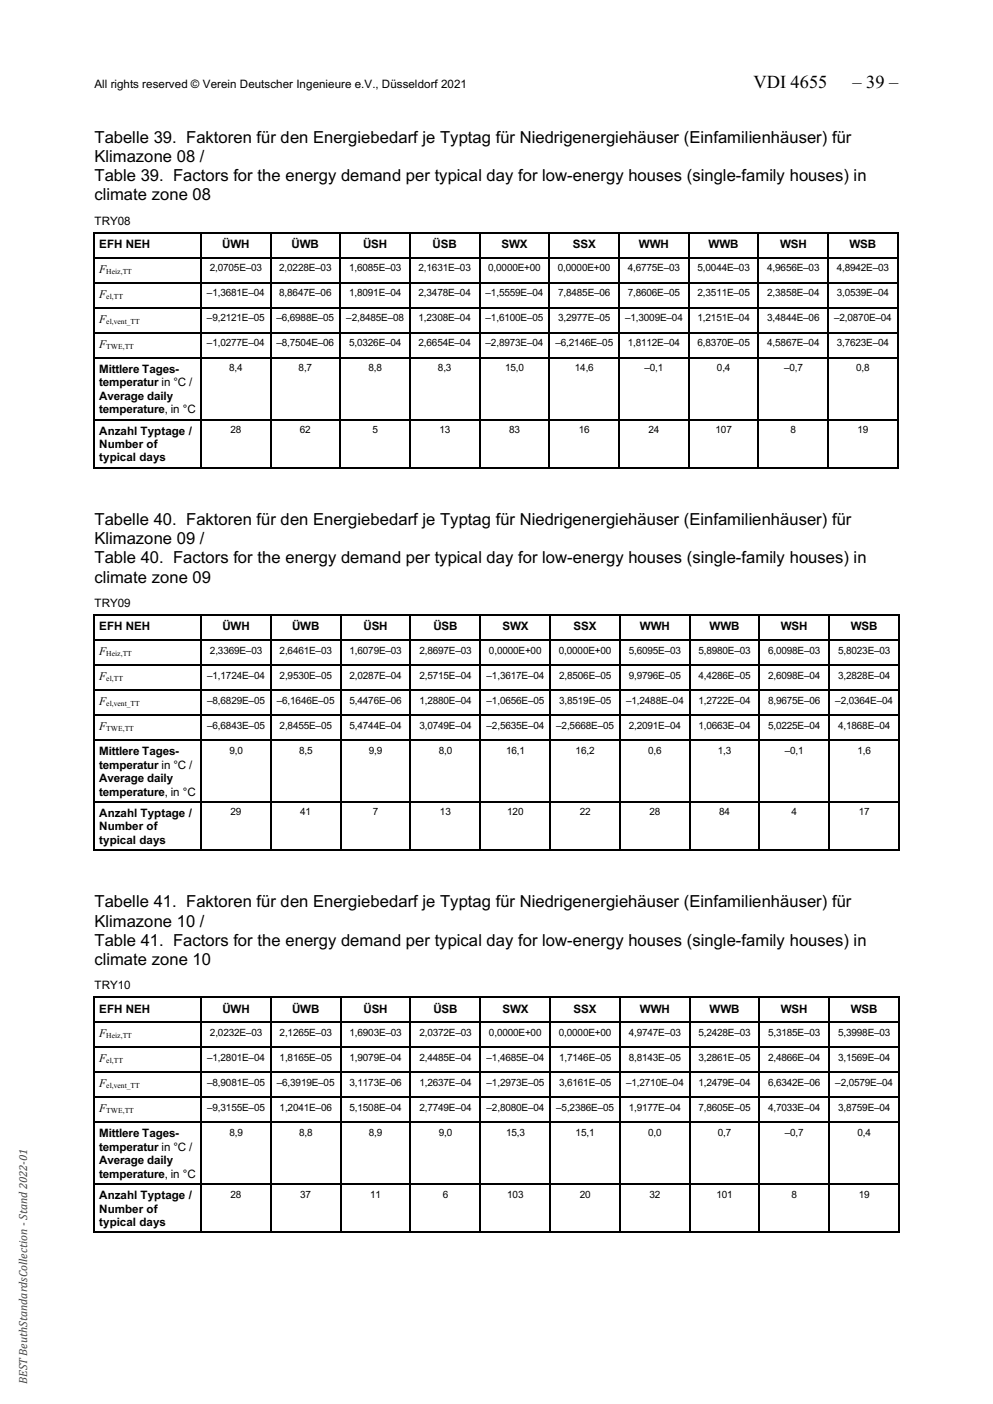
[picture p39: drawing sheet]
<svg xmlns="http://www.w3.org/2000/svg" width="210mm" height="297mm" viewBox="0 0 210 297" stroke-linecap="round" stroke-linejoin="round" font-family="sans-serif">
<defs><g id="words">
<g font-size="3.9">
<text x="159.4" y="18.6">VDI 4655</text>
<text x="180.3" y="18.6">– 39 –</text>
</g>
<g font-size="3.5">
<text x="20" y="30.2">Tabelle 39. Faktoren für den Energiebedarf je Typtag für Niedrigenergiehäuser (Einfamilienhäuser) für</text>
<text x="20" y="34.2">Klimazone 08 /</text>
<text x="20" y="38.3">Table 39. Factors for the energy demand per typical day for low-energy houses (single-family houses) in</text>
<text x="20" y="42.4">climate zone 08</text>
<text x="20" y="111.1">Tabelle 40. Faktoren für den Energiebedarf je Typtag für Niedrigenergiehäuser (Einfamilienhäuser) für</text>
<text x="20" y="119.2">Table 40. Factors for the energy demand per typical day for low-energy houses (single-family houses) in</text>
<text x="20" y="115.1">Klimazone 09 /</text>
<text x="20" y="123.3">climate zone 09</text>
<text x="20" y="192">Tabelle 41. Faktoren für den Energiebedarf je Typtag für Niedrigenergiehäuser (Einfamilienhäuser) für</text>
<text x="20" y="196">Klimazone 10 /</text>
<text x="20" y="200.1">Table 41. Factors for the energy demand per typical day for low-energy houses (single-family houses) in</text>
<text x="20" y="204.1">climate zone 10</text>
</g>
<g font-size="2.5">
<text x="20" y="18.6">All rights reserved © Verein Deutscher Ingenieure e.V., Düsseldorf 2021</text>
<text x="20" y="47.6">TRY08</text>
<text x="21" y="52.5">EFH NEH</text>
<text x="47" y="52.5">ÜWH</text>
<text x="61.7" y="52.5">ÜWB</text>
<text x="76.8" y="52.5">ÜSH</text>
<text x="91.5" y="52.5">ÜSB</text>
<text x="106" y="52.5">SWX</text>
<text x="121.2" y="52.5">SSX</text>
<text x="135.1" y="52.5">WWH</text>
<text x="149.9" y="52.5">WWB</text>
<text x="165" y="52.5">WSH</text>
<text x="179.7" y="52.5">WSB</text>
<text x="21" y="57.7">F</text>
<text x="21" y="63">F</text>
<text x="21" y="68.3">F</text>
<text x="21" y="73.6">F</text>
<text x="21" y="78.9">Mittlere Tages-</text>
<text x="21" y="81.7">temperatur in °C /</text>
<text x="21" y="84.6">Average daily</text>
<text x="21" y="87.4">temperature, in °C</text>
<text x="21" y="91.9">Anzahl Typtage /</text>
<text x="21" y="94.8">Number of</text>
<text x="21" y="97.6">typical days</text>
<text x="20" y="128.4">TRY09</text>
<text x="21" y="133.3">EFH NEH</text>
<text x="47" y="133.3">ÜWH</text>
<text x="61.8" y="133.3">ÜWB</text>
<text x="76.9" y="133.3">ÜSH</text>
<text x="91.7" y="133.3">ÜSB</text>
<text x="106.3" y="133.3">SWX</text>
<text x="121.3" y="133.3">SSX</text>
<text x="135.3" y="133.3">WWH</text>
<text x="150.1" y="133.3">WWB</text>
<text x="165.1" y="133.3">WSH</text>
<text x="179.9" y="133.3">WSB</text>
<text x="21" y="138.6">F</text>
<text x="21" y="143.9">F</text>
<text x="21" y="149.2">F</text>
<text x="21" y="154.5">F</text>
<text x="21" y="159.8">Mittlere Tages-</text>
<text x="21" y="162.6">temperatur in °C /</text>
<text x="21" y="165.5">Average daily</text>
<text x="21" y="168.3">temperature, in °C</text>
<text x="21" y="172.8">Anzahl Typtage /</text>
<text x="21" y="175.6">Number of</text>
<text x="21" y="178.5">typical days</text>
<text x="20" y="209.3">TRY10</text>
<text x="21" y="214.2">EFH NEH</text>
<text x="47" y="214.2">ÜWH</text>
<text x="61.8" y="214.2">ÜWB</text>
<text x="76.9" y="214.2">ÜSH</text>
<text x="91.7" y="214.2">ÜSB</text>
<text x="106.3" y="214.2">SWX</text>
<text x="121.3" y="214.2">SSX</text>
<text x="135.3" y="214.2">WWH</text>
<text x="150.1" y="214.2">WWB</text>
<text x="165.1" y="214.2">WSH</text>
<text x="179.9" y="214.2">WSB</text>
<text x="21" y="219.5">F</text>
<text x="21" y="224.8">F</text>
<text x="21" y="230.1">F</text>
<text x="21" y="235.4">F</text>
<text x="21" y="240.7">Mittlere Tages-</text>
<text x="21" y="243.5">temperatur in °C /</text>
<text x="21" y="246.3">Average daily</text>
<text x="21" y="249.2">temperature, in °C</text>
<text x="21" y="253.7">Anzahl Typtage /</text>
<text x="21" y="256.5">Number of</text>
<text x="21" y="259.4">typical days</text>
</g>
<text font-size="2.5" fill="#424242" x="5.8" y="292.8" transform="rotate(-90 5.8 292.8)">BEST BeuthStandardsCollection - Stand 2022-01</text>
<g font-size="2.1">
<text x="44.4" y="57.4">2,0705E–03</text>
<text x="59.1" y="57.4">2,0228E–03</text>
<text x="73.8" y="57.4">1,6085E–03</text>
<text x="88.5" y="57.4">2,1631E–03</text>
<text x="103.3" y="57.4">0,0000E+00</text>
<text x="118" y="57.4">0,0000E+00</text>
<text x="132.8" y="57.4">4,6775E–03</text>
<text x="147.5" y="57.4">5,0044E–03</text>
<text x="162.3" y="57.4">4,9656E–03</text>
<text x="177" y="57.4">4,8942E–03</text>
<text x="43.8" y="62.7">–1,3681E–04</text>
<text x="59.1" y="62.7">8,8647E–06</text>
<text x="73.8" y="62.7">1,8091E–04</text>
<text x="88.5" y="62.7">2,3478E–04</text>
<text x="102.7" y="62.7">–1,5559E–04</text>
<text x="118" y="62.7">7,8485E–06</text>
<text x="132.8" y="62.7">7,8606E–05</text>
<text x="147.5" y="62.7">2,3511E–05</text>
<text x="162.3" y="62.7">2,3858E–04</text>
<text x="177" y="62.7">3,0539E–04</text>
<text x="43.8" y="68">–9,2121E–05</text>
<text x="58.5" y="68">–6,6988E–05</text>
<text x="73.2" y="68">–2,8485E–08</text>
<text x="88.5" y="68">1,2308E–04</text>
<text x="102.7" y="68">–1,6100E–05</text>
<text x="118" y="68">3,2977E–05</text>
<text x="132.2" y="68">–1,3009E–04</text>
<text x="147.5" y="68">1,2151E–04</text>
<text x="162.3" y="68">3,4844E–06</text>
<text x="176.4" y="68">–2,0870E–04</text>
<text x="43.8" y="73.3">–1,0277E–04</text>
<text x="58.5" y="73.3">–8,7504E–06</text>
<text x="73.8" y="73.3">5,0326E–04</text>
<text x="88.5" y="73.3">2,6654E–04</text>
<text x="102.7" y="73.3">–2,8973E–04</text>
<text x="117.5" y="73.3">–6,2146E–05</text>
<text x="132.8" y="73.3">1,8112E–04</text>
<text x="147.5" y="73.3">6,8370E–05</text>
<text x="162.3" y="73.3">4,5867E–04</text>
<text x="177" y="73.3">3,7623E–04</text>
<text x="48.5" y="78.6">8,4</text>
<text x="63.2" y="78.6">8,7</text>
<text x="77.9" y="78.6">8,8</text>
<text x="92.6" y="78.6">8,3</text>
<text x="106.8" y="78.6">15,0</text>
<text x="121.6" y="78.6">14,6</text>
<text x="136.3" y="78.6">–0,1</text>
<text x="151.6" y="78.6">0,4</text>
<text x="165.8" y="78.6">–0,7</text>
<text x="181.1" y="78.6">0,8</text>
<text x="48.7" y="91.6">28</text>
<text x="63.4" y="91.6">62</text>
<text x="78.8" y="91.6">5</text>
<text x="92.9" y="91.6">13</text>
<text x="107.7" y="91.6">83</text>
<text x="122.4" y="91.6">16</text>
<text x="137.2" y="91.6">24</text>
<text x="151.3" y="91.6">107</text>
<text x="167.2" y="91.6">8</text>
<text x="181.4" y="91.6">19</text>
<text x="43.8" y="143.6">–1,1724E–04</text>
<text x="44.4" y="138.3">2,3369E–03</text>
<text x="59.1" y="138.3">2,6461E–03</text>
<text x="59.1" y="143.6">2,9530E–05</text>
<text x="73.9" y="138.3">1,6079E–03</text>
<text x="73.9" y="143.6">2,0287E–04</text>
<text x="88.7" y="138.3">2,8697E–03</text>
<text x="88.7" y="143.6">2,5715E–04</text>
<text x="102.9" y="143.6">–1,3617E–04</text>
<text x="103.4" y="138.3">0,0000E+00</text>
<text x="118.2" y="138.3">0,0000E+00</text>
<text x="118.2" y="143.6">2,8506E–05</text>
<text x="133" y="138.3">5,6095E–03</text>
<text x="133" y="143.6">9,9796E–05</text>
<text x="147.7" y="143.6">4,4286E–05</text>
<text x="147.7" y="138.3">5,8980E–03</text>
<text x="162.4" y="138.3">6,0098E–03</text>
<text x="162.4" y="143.6">2,6098E–04</text>
<text x="177.2" y="138.3">5,8023E–03</text>
<text x="177.2" y="143.6">3,2828E–04</text>
<text x="43.8" y="148.9">–8,6829E–05</text>
<text x="58.5" y="148.9">–6,1646E–05</text>
<text x="73.9" y="148.9">5,4476E–06</text>
<text x="88.7" y="148.9">1,2880E–04</text>
<text x="102.9" y="148.9">–1,0656E–05</text>
<text x="118.2" y="148.9">3,8519E–05</text>
<text x="132.4" y="148.9">–1,2488E–04</text>
<text x="147.7" y="148.9">1,2722E–04</text>
<text x="162.4" y="148.9">8,9675E–06</text>
<text x="176.7" y="148.9">–2,0364E–04</text>
<text x="43.8" y="154.2">–6,6843E–05</text>
<text x="59.1" y="154.2">2,8455E–05</text>
<text x="73.9" y="154.2">5,4744E–04</text>
<text x="88.7" y="154.2">3,0749E–04</text>
<text x="102.9" y="154.2">–2,5635E–04</text>
<text x="117.6" y="154.2">–2,5668E–05</text>
<text x="133" y="154.2">2,2091E–04</text>
<text x="147.7" y="154.2">1,0663E–04</text>
<text x="162.4" y="154.2">5,0225E–04</text>
<text x="177.2" y="154.2">4,1868E–04</text>
<text x="48.5" y="159.5">9,0</text>
<text x="63.2" y="159.5">8,5</text>
<text x="78" y="159.5">9,9</text>
<text x="92.8" y="159.5">8,0</text>
<text x="107" y="159.5">16,1</text>
<text x="121.8" y="159.5">16,2</text>
<text x="137.1" y="159.5">0,6</text>
<text x="151.8" y="159.5">1,3</text>
<text x="166" y="159.5">–0,1</text>
<text x="181.4" y="159.5">1,6</text>
<text x="48.8" y="172.5">29</text>
<text x="63.5" y="172.5">41</text>
<text x="78.9" y="172.5">7</text>
<text x="93" y="172.5">13</text>
<text x="107.3" y="172.5">120</text>
<text x="122.6" y="172.5">22</text>
<text x="137.4" y="172.5">28</text>
<text x="152.1" y="172.5">84</text>
<text x="167.4" y="172.5">4</text>
<text x="181.6" y="172.5">17</text>
<text x="44.4" y="219.2">2,0232E–03</text>
<text x="59.1" y="219.2">2,1265E–03</text>
<text x="73.9" y="219.2">1,6903E–03</text>
<text x="88.7" y="219.2">2,0372E–03</text>
<text x="103.4" y="219.2">0,0000E+00</text>
<text x="118.2" y="219.2">0,0000E+00</text>
<text x="133" y="219.2">4,9747E–03</text>
<text x="147.7" y="219.2">5,2428E–03</text>
<text x="162.4" y="219.2">5,3185E–03</text>
<text x="177.2" y="219.2">5,3998E–03</text>
<text x="43.8" y="224.5">–1,2801E–04</text>
<text x="59.1" y="224.5">1,8165E–05</text>
<text x="73.9" y="224.5">1,9079E–04</text>
<text x="88.7" y="224.5">2,4485E–04</text>
<text x="102.9" y="224.5">–1,4685E–04</text>
<text x="118.2" y="224.5">1,7146E–05</text>
<text x="133" y="224.5">8,8143E–05</text>
<text x="147.7" y="224.5">3,2861E–05</text>
<text x="162.4" y="224.5">2,4866E–04</text>
<text x="177.2" y="224.5">3,1569E–04</text>
<text x="43.8" y="229.8">–8,9081E–05</text>
<text x="58.5" y="229.8">–6,3919E–05</text>
<text x="73.9" y="229.8">3,1173E–06</text>
<text x="88.7" y="229.8">1,2637E–04</text>
<text x="102.9" y="229.8">–1,2973E–05</text>
<text x="118.2" y="229.8">3,6161E–05</text>
<text x="132.4" y="229.8">–1,2710E–04</text>
<text x="147.7" y="229.8">1,2479E–04</text>
<text x="162.4" y="229.8">6,6342E–06</text>
<text x="176.7" y="229.8">–2,0579E–04</text>
<text x="43.8" y="235.1">–9,3155E–05</text>
<text x="59.1" y="235.1">1,2041E–06</text>
<text x="73.9" y="235.1">5,1508E–04</text>
<text x="88.7" y="235.1">2,7749E–04</text>
<text x="102.9" y="235.1">–2,8080E–04</text>
<text x="117.6" y="235.1">–5,2386E–05</text>
<text x="133" y="235.1">1,9177E–04</text>
<text x="147.7" y="235.1">7,8605E–05</text>
<text x="162.4" y="235.1">4,7033E–04</text>
<text x="177.2" y="235.1">3,8759E–04</text>
<text x="48.5" y="240.4">8,9</text>
<text x="63.2" y="240.4">8,8</text>
<text x="78" y="240.4">8,9</text>
<text x="92.8" y="240.4">9,0</text>
<text x="107" y="240.4">15,3</text>
<text x="121.8" y="240.4">15,1</text>
<text x="137.1" y="240.4">0,0</text>
<text x="151.8" y="240.4">0,7</text>
<text x="166" y="240.4">–0,7</text>
<text x="181.4" y="240.4">0,4</text>
<text x="48.8" y="253.4">28</text>
<text x="63.5" y="253.4">37</text>
<text x="78.3" y="253.4">11</text>
<text x="93.6" y="253.4">6</text>
<text x="107.3" y="253.4">103</text>
<text x="122.6" y="253.4">20</text>
<text x="137.4" y="253.4">32</text>
<text x="151.5" y="253.4">101</text>
<text x="167.4" y="253.4">8</text>
<text x="181.6" y="253.4">19</text>
</g>
<g font-size="1.6">
<text x="22.5" y="57.9">Heiz,TT</text>
<text x="22.5" y="63.2">el,TT</text>
<text x="22.5" y="68.5">el,vent_TT</text>
<text x="22.5" y="73.7">TWE,TT</text>
<text x="22.5" y="138.8">Heiz,TT</text>
<text x="22.5" y="144.1">el,TT</text>
<text x="22.5" y="149.4">el,vent_TT</text>
<text x="22.5" y="154.6">TWE,TT</text>
<text x="22.5" y="219.7">Heiz,TT</text>
<text x="22.5" y="225">el,TT</text>
<text x="22.5" y="230.3">el,vent_TT</text>
<text x="22.5" y="235.5">TWE,TT</text>
</g>
</g></defs>
<g fill="#000">
<path d="M19.7 49.1h.3v.3h-.3zM19.7 54.4h.3v.3h-.3zM19.7 59.7h.3v.3h-.3zM42.4 49.1h.2v.3h-.2zM42.4 54.4h.2v.3h-.2zM42.4 59.7h.2v.3h-.2zM57.1 49.1h.3v.3h-.3zM57.1 54.4h.3v.3h-.3zM57.1 59.7h.3v.3h-.3zM71.8 49.1h.3v.3h-.3zM71.8 54.4h.3v.3h-.3zM71.8 59.7h.3v.3h-.3z"/>
<path d="M86.6 49.1h.2v.3h-.2zM86.6 54.4h.2v.3h-.2zM86.6 59.7h.2v.3h-.2zM101.3 49.1h.3v.3h-.3zM101.3 54.4h.3v.3h-.3zM101.3 59.7h.3v.3h-.3zM116.1 49.1h.2v.3h-.2zM116.1 54.4h.2v.3h-.2zM116.1 59.7h.2v.3h-.2zM130.8 49.1h.2v.3h-.2zM130.8 54.4h.2v.3h-.2zM130.8 59.7h.2v.3h-.2z"/>
<path d="M145.5 49.1h.3v.3h-.3zM145.5 54.4h.3v.3h-.3zM145.5 59.7h.3v.3h-.3zM160.3 49.1h.2v.3h-.2zM160.3 54.4h.2v.3h-.2zM160.3 59.7h.2v.3h-.2zM175 49.1h.3v.3h-.3zM175 54.4h.3v.3h-.3zM175 59.7h.3v.3h-.3zM189.7 49.1h.3v.3h-.3zM189.7 54.4h.3v.3h-.3zM189.7 59.7h.3v.3h-.3z"/>
<path d="M19.7 65h.3v.3h-.3zM19.7 70.3h.3v.3h-.3zM19.7 75.6h.3v.3h-.3zM42.4 65h.2v.3h-.2zM42.4 70.3h.2v.3h-.2zM42.4 75.6h.2v.3h-.2zM57.1 65h.3v.3h-.3zM57.1 70.3h.3v.3h-.3zM57.1 75.6h.3v.3h-.3zM71.8 65h.3v.3h-.3zM71.8 70.3h.3v.3h-.3zM71.8 75.6h.3v.3h-.3z"/>
<path d="M86.6 65h.2v.3h-.2zM86.6 70.3h.2v.3h-.2zM86.6 75.6h.2v.3h-.2zM101.3 65h.3v.3h-.3zM101.3 70.3h.3v.3h-.3zM101.3 75.6h.3v.3h-.3zM116.1 65h.2v.3h-.2zM116.1 70.3h.2v.3h-.2zM116.1 75.6h.2v.3h-.2zM130.8 65h.2v.3h-.2zM130.8 70.3h.2v.3h-.2zM130.8 75.6h.2v.3h-.2z"/>
<path d="M145.5 65h.3v.3h-.3zM145.5 70.3h.3v.3h-.3zM145.5 75.6h.3v.3h-.3zM160.3 65h.2v.3h-.2zM160.3 70.3h.2v.3h-.2zM160.3 75.6h.2v.3h-.2zM175 65h.3v.3h-.3zM175 70.3h.3v.3h-.3zM175 75.6h.3v.3h-.3zM189.7 65h.3v.3h-.3zM189.7 70.3h.3v.3h-.3zM189.7 75.6h.3v.3h-.3z"/>
<path d="M19.7 88.6h.3v.3h-.3zM19.7 98.8h.3v.3h-.3zM42.4 88.6h.2v.3h-.2zM42.4 98.8h.2v.3h-.2zM57.1 88.6h.3v.3h-.3zM57.1 98.8h.3v.3h-.3zM71.8 88.6h.3v.3h-.3zM71.8 98.8h.3v.3h-.3zM86.6 88.6h.2v.3h-.2zM86.6 98.8h.2v.3h-.2zM101.3 88.6h.3v.3h-.3zM101.3 98.8h.3v.3h-.3z"/>
<path d="M116.1 88.6h.2v.3h-.2zM116.1 98.8h.2v.3h-.2zM130.8 88.6h.2v.3h-.2zM130.8 98.8h.2v.3h-.2zM145.5 88.6h.3v.3h-.3zM145.5 98.8h.3v.3h-.3zM160.3 88.6h.2v.3h-.2zM160.3 98.8h.2v.3h-.2zM175 88.6h.3v.3h-.3zM175 98.8h.3v.3h-.3zM189.7 88.6h.3v.3h-.3zM189.7 98.8h.3v.3h-.3z"/>
<path d="M19.7 130h.3v.3h-.3zM19.7 135.3h.3v.3h-.3zM42.4 130h.2v.3h-.2zM42.4 135.3h.2v.3h-.2zM57.1 130h.3v.3h-.3zM57.1 135.3h.3v.3h-.3zM71.9 130h.3v.3h-.3zM71.9 135.3h.3v.3h-.3zM86.7 130h.2v.3h-.2zM86.7 135.3h.2v.3h-.2zM101.4 130h.3v.3h-.3zM101.4 135.3h.3v.3h-.3z"/>
<path d="M116.2 130h.3v.3h-.3zM116.2 135.3h.3v.3h-.3zM131 130h.2v.3h-.2zM131 135.3h.2v.3h-.2zM145.8 130h.2v.3h-.2zM145.8 135.3h.2v.3h-.2zM160.5 130h.2v.3h-.2zM160.5 135.3h.2v.3h-.2zM175.2 130h.3v.3h-.3zM175.2 135.3h.3v.3h-.3zM190 130h.3v.3h-.3zM190 135.3h.3v.3h-.3z"/>
<path d="M19.7 140.6h.3v.3h-.3zM19.7 145.9h.3v.3h-.3zM19.7 151.2h.3v.3h-.3zM19.7 156.5h.3v.3h-.3zM42.4 140.6h.2v.3h-.2zM42.4 145.9h.2v.3h-.2zM42.4 151.2h.2v.3h-.2zM42.4 156.5h.2v.3h-.2zM57.1 140.6h.3v.3h-.3zM57.1 145.9h.3v.3h-.3zM57.1 151.2h.3v.3h-.3zM57.1 156.5h.3v.3h-.3z"/>
<path d="M71.9 140.6h.3v.3h-.3zM71.9 145.9h.3v.3h-.3zM71.9 151.2h.3v.3h-.3zM71.9 156.5h.3v.3h-.3zM86.7 140.6h.2v.3h-.2zM86.7 145.9h.2v.3h-.2zM86.7 151.2h.2v.3h-.2zM86.7 156.5h.2v.3h-.2zM101.4 140.6h.3v.3h-.3zM101.4 145.9h.3v.3h-.3zM101.4 151.2h.3v.3h-.3zM101.4 156.5h.3v.3h-.3z"/>
<path d="M116.2 140.6h.3v.3h-.3zM116.2 145.9h.3v.3h-.3zM116.2 151.2h.3v.3h-.3zM116.2 156.5h.3v.3h-.3zM131 140.6h.2v.3h-.2zM131 145.9h.2v.3h-.2zM131 151.2h.2v.3h-.2zM131 156.5h.2v.3h-.2zM145.8 140.6h.2v.3h-.2zM145.8 145.9h.2v.3h-.2zM145.8 151.2h.2v.3h-.2zM145.8 156.5h.2v.3h-.2z"/>
<path d="M160.5 140.6h.2v.3h-.2zM160.5 145.9h.2v.3h-.2zM160.5 151.2h.2v.3h-.2zM160.5 156.5h.2v.3h-.2zM175.2 140.6h.3v.3h-.3zM175.2 145.9h.3v.3h-.3zM175.2 151.2h.3v.3h-.3zM175.2 156.5h.3v.3h-.3zM190 140.6h.3v.3h-.3zM190 145.9h.3v.3h-.3zM190 151.2h.3v.3h-.3zM190 156.5h.3v.3h-.3z"/>
<path d="M19.7 169.5h.3v.3h-.3zM42.4 169.5h.2v.3h-.2zM57.1 169.5h.3v.3h-.3zM71.9 169.5h.3v.3h-.3zM86.7 169.5h.2v.3h-.2zM101.4 169.5h.3v.3h-.3zM116.2 169.5h.3v.3h-.3zM131 169.5h.2v.3h-.2zM145.8 169.5h.2v.3h-.2zM160.5 169.5h.2v.3h-.2zM175.2 169.5h.3v.3h-.3zM190 169.5h.3v.3h-.3z"/>
<path d="M19.7 179.7h.3v.3h-.3zM42.4 179.7h.2v.3h-.2zM57.1 179.7h.3v.3h-.3zM71.9 179.7h.3v.3h-.3zM86.7 179.7h.2v.3h-.2zM101.4 179.7h.3v.3h-.3zM116.2 179.7h.3v.3h-.3zM131 179.7h.2v.3h-.2zM145.8 179.7h.2v.3h-.2zM160.5 179.7h.2v.3h-.2zM175.2 179.7h.3v.3h-.3zM190 179.7h.3v.3h-.3z"/>
<path d="M19.7 210.9h.3v.3h-.3zM19.7 216.2h.3v.3h-.3zM42.4 210.9h.2v.3h-.2zM42.4 216.2h.2v.3h-.2zM57.1 210.9h.3v.3h-.3zM57.1 216.2h.3v.3h-.3zM71.9 210.9h.3v.3h-.3zM71.9 216.2h.3v.3h-.3zM86.7 210.9h.2v.3h-.2zM86.7 216.2h.2v.3h-.2zM101.4 210.9h.3v.3h-.3zM101.4 216.2h.3v.3h-.3z"/>
<path d="M116.2 210.9h.3v.3h-.3zM116.2 216.2h.3v.3h-.3zM131 210.9h.2v.3h-.2zM131 216.2h.2v.3h-.2zM145.8 210.9h.2v.3h-.2zM145.8 216.2h.2v.3h-.2zM160.5 210.9h.2v.3h-.2zM160.5 216.2h.2v.3h-.2zM175.2 210.9h.3v.3h-.3zM175.2 216.2h.3v.3h-.3zM190 210.9h.3v.3h-.3zM190 216.2h.3v.3h-.3z"/>
<path d="M19.7 221.5h.3v.2h-.3zM19.7 226.8h.3v.2h-.3zM19.7 232.1h.3v.2h-.3zM19.7 237.4h.3v.2h-.3zM42.4 221.5h.2v.2h-.2zM42.4 226.8h.2v.2h-.2zM42.4 232.1h.2v.2h-.2zM42.4 237.4h.2v.2h-.2zM57.1 221.5h.3v.2h-.3zM57.1 226.8h.3v.2h-.3zM57.1 232.1h.3v.2h-.3zM57.1 237.4h.3v.2h-.3z"/>
<path d="M71.9 221.5h.3v.2h-.3zM71.9 226.8h.3v.2h-.3zM71.9 232.1h.3v.2h-.3zM71.9 237.4h.3v.2h-.3zM86.7 221.5h.2v.2h-.2zM86.7 226.8h.2v.2h-.2zM86.7 232.1h.2v.2h-.2zM86.7 237.4h.2v.2h-.2zM101.4 221.5h.3v.2h-.3zM101.4 226.8h.3v.2h-.3zM101.4 232.1h.3v.2h-.3zM101.4 237.4h.3v.2h-.3z"/>
<path d="M116.2 221.5h.3v.2h-.3zM116.2 226.8h.3v.2h-.3zM116.2 232.1h.3v.2h-.3zM116.2 237.4h.3v.2h-.3zM131 221.5h.2v.2h-.2zM131 226.8h.2v.2h-.2zM131 232.1h.2v.2h-.2zM131 237.4h.2v.2h-.2zM145.8 221.5h.2v.2h-.2zM145.8 226.8h.2v.2h-.2zM145.8 232.1h.2v.2h-.2zM145.8 237.4h.2v.2h-.2z"/>
<path d="M160.5 221.5h.2v.2h-.2zM160.5 226.8h.2v.2h-.2zM160.5 232.1h.2v.2h-.2zM160.5 237.4h.2v.2h-.2zM175.2 221.5h.3v.2h-.3zM175.2 226.8h.3v.2h-.3zM175.2 232.1h.3v.2h-.3zM175.2 237.4h.3v.2h-.3zM190 221.5h.3v.2h-.3zM190 226.8h.3v.2h-.3zM190 232.1h.3v.2h-.3zM190 237.4h.3v.2h-.3z"/>
<path d="M19.7 250.4h.3v.3h-.3zM42.4 250.4h.2v.3h-.2zM57.1 250.4h.3v.3h-.3zM71.9 250.4h.3v.3h-.3zM86.7 250.4h.2v.3h-.2zM101.4 250.4h.3v.3h-.3zM116.2 250.4h.3v.3h-.3zM131 250.4h.2v.3h-.2zM145.8 250.4h.2v.3h-.2zM160.5 250.4h.2v.3h-.2zM175.2 250.4h.3v.3h-.3zM190 250.4h.3v.3h-.3z"/>
<path d="M19.7 260.6h.3v.3h-.3zM42.4 260.6h.2v.3h-.2zM57.1 260.6h.3v.3h-.3zM71.9 260.6h.3v.3h-.3zM86.7 260.6h.2v.3h-.2zM101.4 260.6h.3v.3h-.3zM116.2 260.6h.3v.3h-.3zM131 260.6h.2v.3h-.2zM145.8 260.6h.2v.3h-.2zM160.5 260.6h.2v.3h-.2zM175.2 260.6h.3v.3h-.3zM190 260.6h.3v.3h-.3z"/>
</g>
<g fill="none" stroke="#000" stroke-width=".25">
<path d="M19.9 49.4v5M19.9 54.7v5M19.9 60v5M20 49.3h22.4M20 54.6h22.4M20 59.9h22.4M42.5 49.4v5M42.5 54.7v5M42.5 60v5M42.6 49.3h14.5M42.6 54.6h14.5M42.6 59.9h14.5"/>
<path d="M57.2 49.4v5M57.2 54.7v5M57.2 60v5M57.4 49.3h14.4M57.4 54.6h14.4M57.4 59.9h14.4M71.9 49.4v5M71.9 54.7v5M71.9 60v5M72.1 49.3h14.5M72.1 54.6h14.5M72.1 59.9h14.5"/>
<path d="M86.7 49.4v5M86.7 54.7v5M86.7 60v5M86.8 49.3h14.5M86.8 54.6h14.5M86.8 59.9h14.5M101.4 49.4v5M101.4 54.7v5M101.4 60v5M101.6 49.3h14.5M101.6 54.6h14.5M101.6 59.9h14.5"/>
<path d="M116.2 49.4v5M116.2 54.7v5M116.2 60v5M116.3 49.3h14.5M116.3 54.6h14.5M116.3 59.9h14.5M130.9 49.4v5M130.9 54.7v5M130.9 60v5M131 49.3h14.5M131 54.6h14.5M131 59.9h14.5"/>
<path d="M145.6 49.4v5M145.6 54.7v5M145.6 60v5M145.8 49.3h14.5M145.8 54.6h14.5M145.8 59.9h14.5M160.4 49.4v5M160.4 54.7v5M160.4 60v5M160.5 49.3h14.5M160.5 54.6h14.5M160.5 59.9h14.5"/>
<path d="M175.1 49.4v5M175.1 54.7v5M175.1 60v5M175.3 49.3h14.4M175.3 54.6h14.4M175.3 59.9h14.4M189.9 49.4v5M189.9 54.7v5M189.9 60v5M19.9 65.3v5M19.9 70.6v5M19.9 75.9v12.7"/>
<path d="M20 65.2h22.4M20 70.4h22.4M20 75.7h22.4M42.5 65.3v5M42.5 70.6v5M42.5 75.9v12.7M42.6 65.2h14.5M42.6 70.4h14.5M42.6 75.7h14.5M57.2 65.3v5M57.2 70.6v5M57.2 75.9v12.7"/>
<path d="M57.4 65.2h14.4M57.4 70.4h14.4M57.4 75.7h14.4M71.9 65.3v5M71.9 70.6v5M71.9 75.9v12.7M72.1 65.2h14.5M72.1 70.4h14.5M72.1 75.7h14.5M86.7 65.3v5M86.7 70.6v5M86.7 75.9v12.7"/>
<path d="M86.8 65.2h14.5M86.8 70.4h14.5M86.8 75.7h14.5M101.4 65.3v5M101.4 70.6v5M101.4 75.9v12.7M101.6 65.2h14.5M101.6 70.4h14.5M101.6 75.7h14.5M116.2 65.3v5M116.2 70.6v5M116.2 75.9v12.7"/>
<path d="M116.3 65.2h14.5M116.3 70.4h14.5M116.3 75.7h14.5M130.9 65.3v5M130.9 70.6v5M130.9 75.9v12.7M131 65.2h14.5M131 70.4h14.5M131 75.7h14.5M145.6 65.3v5M145.6 70.6v5M145.6 75.9v12.7"/>
<path d="M145.8 65.2h14.5M145.8 70.4h14.5M145.8 75.7h14.5M160.4 65.3v5M160.4 70.6v5M160.4 75.9v12.7M160.5 65.2h14.5M160.5 70.4h14.5M160.5 75.7h14.5M175.1 65.3v5M175.1 70.6v5M175.1 75.9v12.7"/>
<path d="M175.3 65.2h14.4M175.3 70.4h14.4M175.3 75.7h14.4M189.9 65.3v5M189.9 70.6v5M189.9 75.9v12.7M19.9 88.9v9.9M20 88.8h22.4M20 99h22.4M42.5 88.9v9.9M42.6 88.8h14.5M42.6 99h14.5"/>
<path d="M57.2 88.9v9.9M57.4 88.8h14.4M57.4 99h14.4M71.9 88.9v9.9M72.1 88.8h14.5M72.1 99h14.5M86.7 88.9v9.9M86.8 88.8h14.5M86.8 99h14.5M101.4 88.9v9.9M101.6 88.8h14.5M101.6 99h14.5"/>
<path d="M116.2 88.9v9.9M116.3 88.8h14.5M116.3 99h14.5M130.9 88.9v9.9M131 88.8h14.5M131 99h14.5M145.6 88.9v9.9M145.8 88.8h14.5M145.8 99h14.5M160.4 88.9v9.9M160.5 88.8h14.5M160.5 99h14.5"/>
<path d="M175.1 88.9v9.9M175.3 88.8h14.4M175.3 99h14.4M189.9 88.9v9.9M19.9 130.3v5M19.9 135.6v5M20 130.2h22.4M20 135.5h22.4M42.5 130.3v5M42.5 135.6v5M42.6 130.2h14.5M42.6 135.5h14.5"/>
<path d="M57.3 130.3v5M57.3 135.6v5M57.4 130.2h14.5M57.4 135.5h14.5M72.1 130.3v5M72.1 135.6v5M72.2 130.2h14.5M72.2 135.5h14.5M86.8 130.3v5M86.8 135.6v5M86.9 130.2h14.5M86.9 135.5h14.5"/>
<path d="M101.6 130.3v5M101.6 135.6v5M101.7 130.2h14.5M101.7 135.5h14.5M116.4 130.3v5M116.4 135.6v5M116.5 130.2h14.5M116.5 135.5h14.5M131.1 130.3v5M131.1 135.6v5M131.2 130.2h14.6M131.2 135.5h14.6"/>
<path d="M145.9 130.3v5M145.9 135.6v5M146 130.2h14.5M146 135.5h14.5M160.6 130.3v5M160.6 135.6v5M160.7 130.2h14.5M160.7 135.5h14.5M175.3 130.3v5M175.3 135.6v5M175.5 130.2h14.5M175.5 135.5h14.5"/>
<path d="M190.2 130.3v5M190.2 135.6v5M19.9 140.9v5M19.9 146.2v5M19.9 151.5v5M19.9 156.8v12.7M20 140.8h22.4M20 146h22.4M20 151.3h22.4M20 156.6h22.4M42.5 140.9v5M42.5 146.2v5"/>
<path d="M42.5 151.5v5M42.5 156.8v12.7M42.6 140.8h14.5M42.6 146h14.5M42.6 151.3h14.5M42.6 156.6h14.5M57.3 140.9v5M57.3 146.2v5M57.3 151.5v5M57.3 156.8v12.7M57.4 140.8h14.5M57.4 146h14.5"/>
<path d="M57.4 151.3h14.5M57.4 156.6h14.5M72.1 140.9v5M72.1 146.2v5M72.1 151.5v5M72.1 156.8v12.7M72.2 140.8h14.5M72.2 146h14.5M72.2 151.3h14.5M72.2 156.6h14.5M86.8 140.9v5M86.8 146.2v5"/>
<path d="M86.8 151.5v5M86.8 156.8v12.7M86.9 140.8h14.5M86.9 146h14.5M86.9 151.3h14.5M86.9 156.6h14.5M101.6 140.9v5M101.6 146.2v5M101.6 151.5v5M101.6 156.8v12.7M101.7 140.8h14.5M101.7 146h14.5"/>
<path d="M101.7 151.3h14.5M101.7 156.6h14.5M116.4 140.9v5M116.4 146.2v5M116.4 151.5v5M116.4 156.8v12.7M116.5 140.8h14.5M116.5 146h14.5M116.5 151.3h14.5M116.5 156.6h14.5M131.1 140.9v5M131.1 146.2v5"/>
<path d="M131.1 151.5v5M131.1 156.8v12.7M131.2 140.8h14.6M131.2 146h14.6M131.2 151.3h14.6M131.2 156.6h14.6M145.9 140.9v5M145.9 146.2v5M145.9 151.5v5M145.9 156.8v12.7M146 140.8h14.5M146 146h14.5"/>
<path d="M146 151.3h14.5M146 156.6h14.5M160.6 140.9v5M160.6 146.2v5M160.6 151.5v5M160.6 156.8v12.7M160.7 140.8h14.5M160.7 146h14.5M160.7 151.3h14.5M160.7 156.6h14.5M175.3 140.9v5M175.3 146.2v5"/>
<path d="M175.3 151.5v5M175.3 156.8v12.7M175.5 140.8h14.5M175.5 146h14.5M175.5 151.3h14.5M175.5 156.6h14.5M190.2 140.9v5M190.2 146.2v5M190.2 151.5v5M190.2 156.8v12.7M19.9 169.8v9.9M20 169.6h22.4"/>
<path d="M20 179.9h22.4M42.5 169.8v9.9M42.6 169.6h14.5M42.6 179.9h14.5M57.3 169.8v9.9M57.4 169.6h14.5M57.4 179.9h14.5M72.1 169.8v9.9M72.2 169.6h14.5M72.2 179.9h14.5M86.8 169.8v9.9M86.9 169.6h14.5"/>
<path d="M86.9 179.9h14.5M101.6 169.8v9.9M101.7 169.6h14.5M101.7 179.9h14.5M116.4 169.8v9.9M116.5 169.6h14.5M116.5 179.9h14.5M131.1 169.8v9.9M131.2 169.6h14.6M131.2 179.9h14.6M145.9 169.8v9.9M146 169.6h14.5"/>
<path d="M146 179.9h14.5M160.6 169.8v9.9M160.7 169.6h14.5M160.7 179.9h14.5M175.3 169.8v9.9M175.5 169.6h14.5M175.5 179.9h14.5M190.2 169.8v9.9M19.9 211.2v5M19.9 216.5v5M20 211h22.4M20 216.3h22.4"/>
<path d="M42.5 211.2v5M42.5 216.5v5M42.6 211h14.5M42.6 216.3h14.5M57.3 211.2v5M57.3 216.5v5M57.4 211h14.5M57.4 216.3h14.5M72.1 211.2v5M72.1 216.5v5M72.2 211h14.5M72.2 216.3h14.5"/>
<path d="M86.8 211.2v5M86.8 216.5v5M86.9 211h14.5M86.9 216.3h14.5M101.6 211.2v5M101.6 216.5v5M101.7 211h14.5M101.7 216.3h14.5M116.4 211.2v5M116.4 216.5v5M116.5 211h14.5M116.5 216.3h14.5"/>
<path d="M131.1 211.2v5M131.1 216.5v5M131.2 211h14.6M131.2 216.3h14.6M145.9 211.2v5M145.9 216.5v5M146 211h14.5M146 216.3h14.5M160.6 211.2v5M160.6 216.5v5M160.7 211h14.5M160.7 216.3h14.5"/>
<path d="M175.3 211.2v5M175.3 216.5v5M175.5 211h14.5M175.5 216.3h14.5M190.2 211.2v5M190.2 216.5v5M19.9 221.7v5.1M19.9 227v5.1M19.9 232.3v5.1M19.9 237.6v12.8M20 221.6h22.4M20 226.9h22.4"/>
<path d="M20 232.2h22.4M20 237.5h22.4M42.5 221.7v5.1M42.5 227v5.1M42.5 232.3v5.1M42.5 237.6v12.8M42.6 221.6h14.5M42.6 226.9h14.5M42.6 232.2h14.5M42.6 237.5h14.5M57.3 221.7v5.1M57.3 227v5.1"/>
<path d="M57.3 232.3v5.1M57.3 237.6v12.8M57.4 221.6h14.5M57.4 226.9h14.5M57.4 232.2h14.5M57.4 237.5h14.5M72.1 221.7v5.1M72.1 227v5.1M72.1 232.3v5.1M72.1 237.6v12.8M72.2 221.6h14.5M72.2 226.9h14.5"/>
<path d="M72.2 232.2h14.5M72.2 237.5h14.5M86.8 221.7v5.1M86.8 227v5.1M86.8 232.3v5.1M86.8 237.6v12.8M86.9 221.6h14.5M86.9 226.9h14.5M86.9 232.2h14.5M86.9 237.5h14.5M101.6 221.7v5.1M101.6 227v5.1"/>
<path d="M101.6 232.3v5.1M101.6 237.6v12.8M101.7 221.6h14.5M101.7 226.9h14.5M101.7 232.2h14.5M101.7 237.5h14.5M116.4 221.7v5.1M116.4 227v5.1M116.4 232.3v5.1M116.4 237.6v12.8M116.5 221.6h14.5M116.5 226.9h14.5"/>
<path d="M116.5 232.2h14.5M116.5 237.5h14.5M131.1 221.7v5.1M131.1 227v5.1M131.1 232.3v5.1M131.1 237.6v12.8M131.2 221.6h14.6M131.2 226.9h14.6M131.2 232.2h14.6M131.2 237.5h14.6M145.9 221.7v5.1M145.9 227v5.1"/>
<path d="M145.9 232.3v5.1M145.9 237.6v12.8M146 221.6h14.5M146 226.9h14.5M146 232.2h14.5M146 237.5h14.5M160.6 221.7v5.1M160.6 227v5.1M160.6 232.3v5.1M160.6 237.6v12.8M160.7 221.6h14.5M160.7 226.9h14.5"/>
<path d="M160.7 232.2h14.5M160.7 237.5h14.5M175.3 221.7v5.1M175.3 227v5.1M175.3 232.3v5.1M175.3 237.6v12.8M175.5 221.6h14.5M175.5 226.9h14.5M175.5 232.2h14.5M175.5 237.5h14.5M190.2 221.7v5.1M190.2 227v5.1"/>
<path d="M190.2 232.3v5.1M190.2 237.6v12.8M19.9 250.7v9.9M20 250.5h22.4M42.5 250.7v9.9M42.6 250.5h14.5M57.3 250.7v9.9M57.4 250.5h14.5M72.1 250.7v9.9M72.2 250.5h14.5M86.8 250.7v9.9M86.9 250.5h14.5"/>
<path d="M101.6 250.7v9.9M101.7 250.5h14.5M116.4 250.7v9.9M116.5 250.5h14.5M131.1 250.7v9.9M131.2 250.5h14.6M145.9 250.7v9.9M146 250.5h14.5M160.6 250.7v9.9M160.7 250.5h14.5M175.3 250.7v9.9M175.5 250.5h14.5"/>
<path d="M190.2 250.7v9.9M20 260.7h22.4M42.6 260.7h14.5M57.4 260.7h14.5M72.2 260.7h14.5M86.9 260.7h14.5M101.7 260.7h14.5M116.5 260.7h14.5M131.2 260.7h14.6M146 260.7h14.5M160.7 260.7h14.5M175.5 260.7h14.5"/>
</g>
<use href="#words"/>
</svg>
